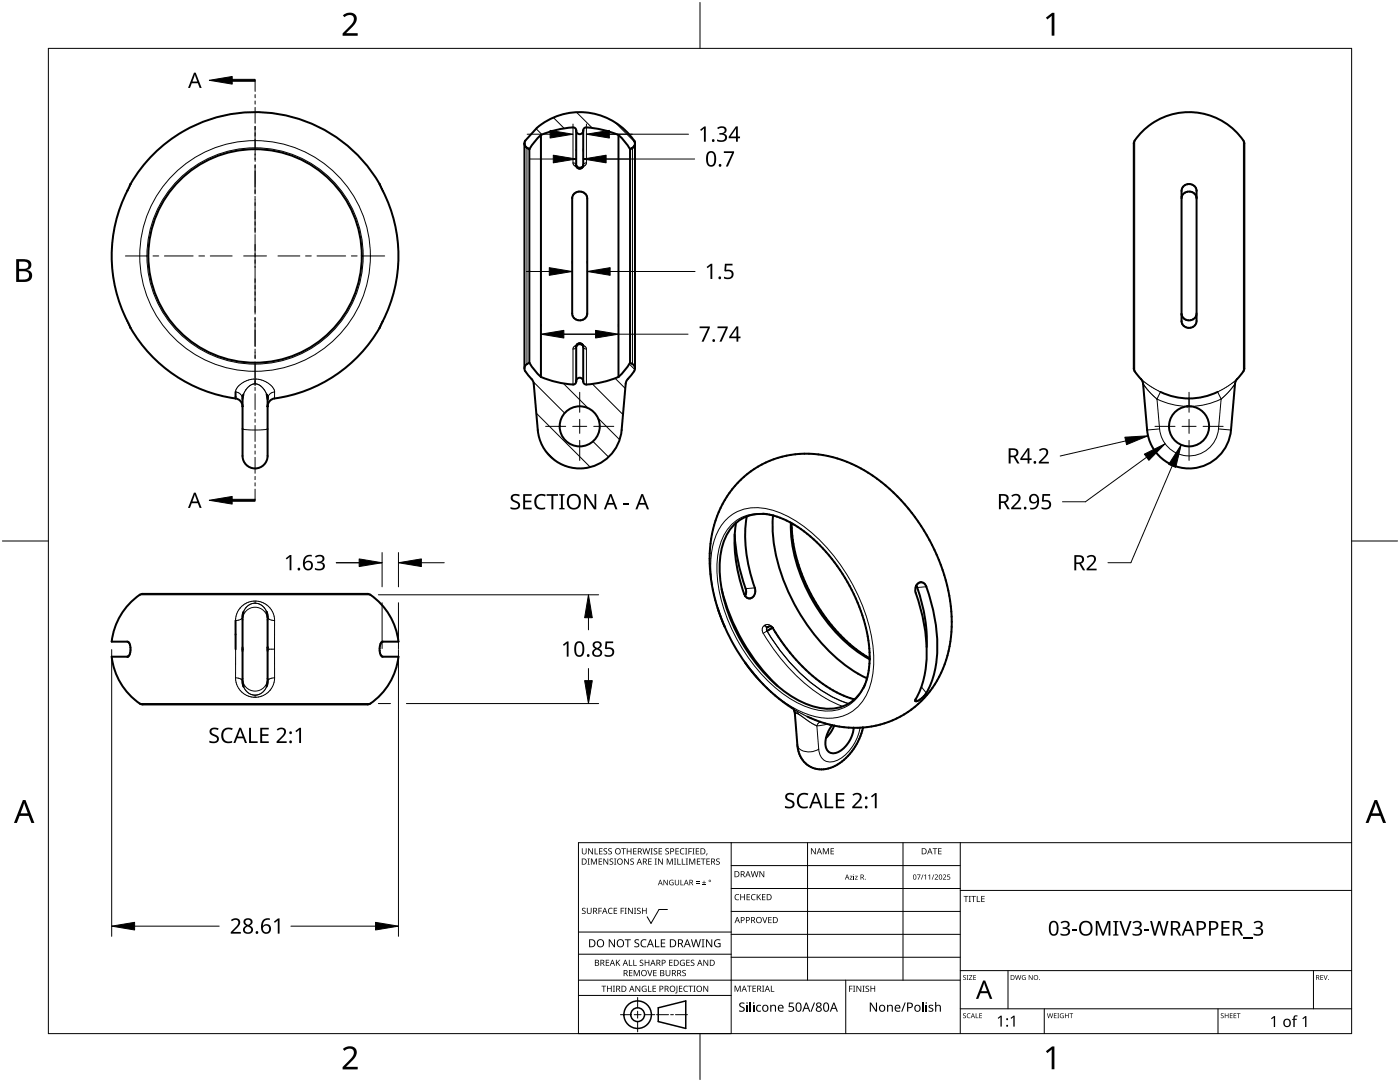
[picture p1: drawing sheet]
<svg xmlns="http://www.w3.org/2000/svg" width="279mm" height="216mm" viewBox="0 0 279 216" stroke-linecap="round" stroke-linejoin="round" font-family="sans-serif">
<g fill="none" stroke="#000" stroke-width=".2">
<path d="M105.2 29.5v43.2M114.4 32.5l.1 .4 .5 .3M114.4 32.5l.3 .1 .3 .3M114.4 25.4v7.1M116.3 33.1h.1M116.4 33.1h-.1M116.4 33v.1M116.4 33h.1M116.4 33.2h.1M117 25.4v7.1M117 32.5l-.5 .2-.1 .3M117 32.5l-.1 .4-.5 .3"/>
<path d="M126.2 29.5v43.2M226.4 28.1v46M248.2 28.1v46M50.9 76.6l-.7 .1-.6 .5-.6 .7-.4 .8M50.9 75.6a4.2 4.2 0 0 0-3.9 2.5v.1a1.5 1.5 0 0 1 1.4 1.4M50.9 76.6l.7 .1 .6 .5 .6 .7 .4 .8M50.9 75.6a4.2 4.2 0 0 1 3.9 2.5v.1M50.9 75.6v1M54.8 78.2a1.5 1.5 0 0 0-1.4 1.4M54.8 78.2v1.3M54.8 78.2h.1M114.4 69.6v7.1"/>
<path d="M115 69.2l-.3 .4h-.3M115 69.2h.1M115 68.9l-.5 .3-.1 .4M115 69.1v.1M115 69.1h.1M115.1 69l-.1 .1M115.1 69h.1M116.3 68.9l.6 .3 .1 .4M116.3 69h.1M116.3 69l.1 .1M116.4 69.1h.1M116.4 69.1v.1"/>
<path d="M116.4 69.2h.1M116.4 69.2l.3 .4h.3M117 69.6v7.1M227.7 75.6h.1M227.7 75.6l1.7 1.4 2.2 1.2M228.1 76.6h.1M228.2 76.6l1.2 1.6 1.5 1.4M230.9 79.6h.1M230.9 79.6l.5 6M230.9 79.6a14.7 14.7 0 0 0 6 1.5M231.6 78.2l-.7 1.4M231.6 78.2h.1"/>
<path d="M237.3 79.5v1.6M243 78.2l.7 1.4M243 78.2h.1M243.7 79.6a14.7 14.7 0 0 1-6 1.5M243.7 79.6l-.5 6M246.5 76.6l-1.3 1.6-1.5 1.4M246.5 76.6h.1M246.9 75.6l-1.7 1.4-2.2 1.2M53.4 85.6a14.5 14.5 0 0 1-5 0M231.4 85.6l-2.5 .2M231.4 85.6a5.9 5.9 0 0 0 5.9 5.4 5.9 5.9 0 0 0 5.9-5.4M243.2 85.6l2.5 .2"/>
<path d="M27.9 118.7h46M50.9 119.9a3.9 3.9 0 0 0-3.9 3.9l1-.2 .4-.5M50.9 119.9a3.9 3.9 0 0 1 3.9 3.9M50.9 119.9v.5M150.6 117.3l-1.8 .2M152.2 102.5a7.8 7.8 0 0 0-8.4 5.8 21.5 21.5 0 0 0 .5 12.8 34.3 34.3 0 0 0 13.3 18.3 13.3 13.3 0 0 0 9.3 2.3 7.7 7.7 0 0 0 5.4-4.4M158 104.4a33.5 33.5 0 0 0 9.1 21.8l1.8 1.8 1.8 1.5 2.9 1.9M184.9 117.1l-1.9 .1M47 135.2l1 .3 .4 .4M47 135.2a3.9 3.9 0 0 0 3.9 3.9M47 135.2h.1M47 129.5v5.7"/>
<path d="M48.4 135.4a2.5 2.5 0 0 0 2.5 2.5 2.5 2.5 0 0 0 2.5-2.5M48.6 137l.4 .7 .6 .6 .6 .3 .7 .1M48.6 122.1h.1M50.9 120.4l-.7 .1-.7 .3-.5 .5-.4 .8M50.9 120.4l.7 .1 .7 .3 .5 .6 .4 .7M50.9 138.7v.4M51.4 138.6l-.5 .1M52.7 137.8l-.6 .5-.7 .3M52.7 137.8h.1M53.2 137h.1M53.2 137l-.5 .8M53.4 123.1l.4 .5 1 .2"/>
<path d="M53.4 123.7a2.5 2.5 0 0 0-2.5-2.5 2.5 2.5 0 0 0-2.5 2.5M54.8 129.5v5.7M54.8 129.5h-1.4M54.8 135.2l-1 .3-.4 .4M54.8 135.2h.1M54.8 123.8v5.7M54.8 123.8h.1M54.8 135.2a3.9 3.9 0 0 1-3.9 3.9M143.2 121.3a21.7 21.7 0 0 1-.2-14.7 8.4 8.4 0 0 1 10-5.1 22.9 22.9 0 0 1 11.6 7.3 36.6 36.6 0 0 1 9.8 22 14.2 14.2 0 0 1-2.8 9.8 8.6 8.6 0 0 1-8.7 2.4 23 23 0 0 1-11.6-7.5M152.3 126.4a34.4 34.4 0 0 0 14.8 14.1l1.1 .5M152.6 124.8l.5 .4M152.6 124.8a1.11 1.11 0 0 0-.3 1.6"/>
<path d="M152.7 124.7l.2 .3 .4 .1M152.7 124.7l-.1 .1M152.7 124.7a1.18 1.18 0 0 1 1.5 .6l1.7 2.6 1.8 2.4M153 125.6l.1 .3M153 125.5v.1M153 125.3v.2M153 125.3h.1M153.1 125.9a34.6 34.6 0 0 0 13.9 13.6l2.3 .9M153.1 125.9l-.8 .5M153.1 125.2l-.1 .1M153.1 125.9a34.5 34.5 0 0 0 13.9 13.6l2.4 .9M153.1 125.9h.1"/>
<path d="M153.1 125.2h.1M153.2 125.1l-.2 .5 .1 .3M183.9 137.1l1 1.2M27.9 140.4h46M158.4 141.5l.1 .1M158.5 141.6l.3 .1M158.6 142.2v.1M158.7 142.2h-.1M158.7 142.2l.6 .3M158.8 141.7h.1M158.8 141.7l.2 .1M159 141.8l.3 .7"/>
<path d="M159 141.8l2.1 1.2M159.1 148.7a2.21 2.21 0 0 0 2.6 1.3l.9-.2 .8-.3M159.3 142.5l.7 .4M160 142.9l2.8 1.8M162.8 144.7l.2 .1M163 144.8h.1M163 144.8l.4 4.7M163.6 144l-.6 .8M165.1 144.5l-2.1 .3M171.6 145.2a8.9 8.9 0 0 1-5.1 6.7 2.36 2.36 0 0 1-3.1-2.4"/>
<circle cx="50.9" cy="51.1" r="23"/>
<circle cx="50.9" cy="51.1" r="21.6"/>
</g>
<g fill="none" stroke="#000" stroke-width=".4">
<path d="M26 36.7a28.7 28.7 0 0 1 49.8 .1M26 36.7l-.1 .4a29.1 29.1 0 0 0 .1 28.3M26 36.7h.1M75.8 36.7v.1M75.8 36.8l.1 .1a29.1 29.1 0 0 1-.1 28.4M104.7 28.6v44.9M104.8 29.2h.1M104.8 29.2l.8 .6M105.6 29.8v42.6M108 26.9l-1.3 1.4-1.1 1.5M108 26.9v48.3M108 26.9a17.7 17.7 0 0 1 6.6-1.4l.4 .5v7"/>
<path d="M114.5 38.7a1.53 1.53 0 0 1 1.6-.4 1.53 1.53 0 0 1 1.1 1.3v23a1.51 1.51 0 0 1-1.5 1.3 1.51 1.51 0 0 1-1.5-1.3v-23.1zM115 33a.75 .75 0 0 0 .6 .5 .75 .75 0 0 0 .7-.3M115 33v.2M115 33.2h.1M116.3 33.2h.1M116.4 33.2a.71 .71 0 0 1-.7 .4 .71 .71 0 0 1-.6-.4M116.4 33l-.1 .2M116.4 26.1a.7 .7 0 0 1-.7 .7 .7 .7 0 0 1-.7-.7M116.4 33v.2M123.4 26.9a18.6 18.6 0 0 0-6.6-1.4l-.4 .5v7M123.4 26.9v48.3M123.4 26.9l1.3 1.4 1 1.5"/>
<path d="M125.7 29.8v42.6M126.2 29.5l-.5 .3M126.2 29.5h.1M126.5 28.1a1 1 0 0 1-.3 1.4M126.5 28.1l.2 .5v44.9M126.5 28.1a13.2 13.2 0 0 0-19.4-2.6l-2.3 2.6-.1 .5 .1 .6M235.8 39.6a1.51 1.51 0 0 1 1.5-1.4 1.51 1.51 0 0 1 1.5 1.4M26 65.4h.1M26 65.4a28.7 28.7 0 0 0 21 14.1M47 78.2v1.3M47 79.5a1.6 1.6 0 0 1 1.4 1.6M48.6 78.7l-.2 .9v11.4a2.5 2.5 0 0 0 2.5 2.5 2.5 2.5 0 0 0 2.5-2.5v-11.4"/>
<path d="M53.4 79.6h.1M53.4 79.4l-.2-.7 .2 .9M75.8 65.4h.1M75.8 65.4a29 29 0 0 1-21.5 14.2 1.6 1.6 0 0 0-.9 1.5M75.8 65.3v.1M105.6 72.4a1.28 1.28 0 0 0-.9 1 1.28 1.28 0 0 0 .6 1.3l1 1.1 .2 .5 .8 9.5a8.4 8.4 0 0 0 8.4 7.7 8.4 8.4 0 0 0 8.4-7.7l.8-9.2a4.8 4.8 0 0 1 1.4-2.2 1.18 1.18 0 0 0 .4-1.2 1.18 1.18 0 0 0-1-.8M105.6 72.4l1.1 1.5 1.3 1.3M115 69.2v7a.6 .6 0 0 1-.6 .5 20 20 0 0 1-6.4-1.5M115 69v.2M115 69h.1M115 69a.71 .71 0 0 1 .8-.5 .71 .71 0 0 1 .6 .6M115 69a.83 .83 0 0 1 1.3 0"/>
<path d="M116.3 69h.1M116.4 69v.2M116.4 69.1v.1M116.4 69.2v6.9a.6 .6 0 0 0 .6 .6 20 20 0 0 0 6.4-1.5M116.4 76.1a.7 .7 0 0 0-.7-.7 .7 .7 0 0 0-.7 .7M125.7 72.4l-1 1.5-1.3 1.3M236.6 65.3a1.35 1.35 0 0 1-.8-1.2v-26a1.51 1.51 0 0 1 1.5-1.4 1.51 1.51 0 0 1 1.5 1.4v26a1.5 1.5 0 0 1-2.2 1.2M238.8 62.6a1.51 1.51 0 0 1-1.5 1.3 1.51 1.51 0 0 1-1.5-1.3M243 78.2a13.1 13.1 0 0 1-11.4 0M246.9 75.6l-.4 1-.8 9.2a8.4 8.4 0 0 1-8.4 7.7 8.4 8.4 0 0 1-8.4-7.7l-.8-9.2a4.8 4.8 0 0 0-1.4-2.2l-.4-.9v-44.9a7.6 7.6 0 0 1 2.9-3.5 13.1 13.1 0 0 1 19.1 3.3v45.1a4.9 4.9 0 0 1-1.4 2.1M48.4 81.1h.1M53.4 81.1h.1"/>
<path d="M236.9 81.1h.1M26.3 120a4.4 4.4 0 0 1 2-1.5h45a9 9 0 0 1 4.2 3.8 13.2 13.2 0 0 1 2 5.7h-3.1a1.96 1.96 0 0 0-.6 2.2 .85 .85 0 0 0 .6 .8h3.1a12.8 12.8 0 0 1-5.9 9.5l-45.1 .1a9 9 0 0 1-4.2-3.9 13.2 13.2 0 0 1-2-5.7h3.1a1.96 1.96 0 0 0 .6-2.1 .85 .85 0 0 0-.6-.9h-3.1a13.2 13.2 0 0 1 4-8zM144 117.6a40.2 40.2 0 0 0 11.2 19.3M146.6 106.6a42.4 42.4 0 0 0 2.3 11.3l-.2 1M149 103.1a31.9 31.9 0 0 0 1.7 14.7 1.18 1.18 0 0 1-.5 1.4 1.18 1.18 0 0 1-1.5-.3 28.8 28.8 0 0 1-1.8-14.6M152.2 102.5l1.4 .2M153.1 102.6a7.8 7.8 0 0 0-8.7 5.7 21.2 21.2 0 0 0 .5 12.6 33.8 33.8 0 0 0 13.1 18.1 11.9 11.9 0 0 0 10.3 1.9 7.9 7.9 0 0 0 4.4-4.4M153.5 102.7l2.2 .6 2.2 1M154.3 102.9a33.7 33.7 0 0 0 5.6 20.1 31.8 31.8 0 0 0 13.1 12.4M157.8 104.3a32.2 32.2 0 0 0 7.5 20.1 27.5 27.5 0 0 0 8.3 7.1M157.9 104.3l1.9 1.3 2 1.5 1.8 1.7 1.8 2 1.7 2.2 1.5 2.3 1.4 2.4 1.2 2.6M158 104.4l.3 3.6 .8 3.9 1.4 3.9 2 3.9 2.4 3.6 2.7 3.3 2.9 2.7 3.1 2"/>
<path d="M182.9 116.8l-.1 .1M182.9 116.9l.1 .2a31.9 31.9 0 0 1 1.9 12M183.1 116.5a1.04 1.04 0 0 1 1.8 .6 30.3 30.3 0 0 1 1.4 17.9 7.7 7.7 0 0 1-2.1 4.1l-.6 .5a.73 .73 0 0 1-.9 .2v-.1a19.1 19.1 0 0 0 2.2-11.8l-.7-4.7-.9-3.2a3.9 3.9 0 0 1-.6-2.8zM47 123.8v5.7M48.4 129.2v.7M48.6 137h.1M48.6 122.1l-.2 1v12.8l.2 1.1M53.2 122.1l.2 1M53.4 123.1v12.8l-.2 1.1M53.4 123.1h.1M53.4 129.2v.7M53.4 129.2h.1"/>
<path d="M143.2 121.3a39 39 0 0 0 8.1 14.2M144.6 125.1l-1-2.7-.9-2.9-.6-2.8-.4-2.9-.1-2.6 .2-2.7 .4-2.5 .7-2.4 .9-2.2 1.1-2.1 1.6-2.1 1.6-1.7 2-1.6 1.9-1.2 2.1-1 2.3-.6a23.3 23.3 0 0 1 19.7 5.2l3.2 2.9 2.8 3.3 2.5 3.6 2.1 4.1 1.6 4 1.1 4.2 .5 4.1-.1 3.9-.5 3.5-1.1 3.5-1.6 3.1-2.2 2.8-2.5 2.3-3 1.8-3.2 1.2-3.5 .6M148.7 132.2l2.1 2.8 2.5 2.5 2.4 2.1 2.7 1.9M153.2 125.2l.2-.2a.6 .6 0 0 1 .8 .3M154.2 125.3l-1.1 .6M154.2 125.3l1.7 2.5 1.8 2.5 2 2.3 2 1.9 2.1 1.6 2.3 1.6 2.3 1.1 2.1 .8M154.2 125.3h.1M171.2 120.3l1 2.8 .8 2.8 .4 2.7 .2 2.8M173 135.3l-.7 2M173.6 131.5l-.2 2-.4 1.8M173.6 131.4v.1M158.5 141.6l.1 .7 .6 6.7a4.9 4.9 0 0 0 7.8 3.7l1.7-1.4 1.5-1.7 1.3-2.2 .7-2.2"/>
<path d="M158.5 141.6h.1M161.1 143l2.6 1 2.4 .7M166.1 144.7a5.5 5.5 0 0 0-1.2 4.7 1.68 1.68 0 0 0 2.6 .5 6.3 6.3 0 0 0 2.9-4.7M166.1 144.7l2.9 .5h3.2M166.5 144.8l-.7 1.3-1 1.2"/>
<circle cx="50.9" cy="51.1" r="21.3"/>
<circle cx="115.7" cy="85.1" r="4"/>
<circle cx="237.3" cy="85.1" r="4"/>
</g>
<circle cx="25.4" cy="131" r=".2" fill="#000"/>
<g fill="none" stroke="#000" stroke-width=".2">
<path d="M104.9 29.2l.1 .2M107 25.7l1.2 1.2M110.5 23.5l2.1 2.1M115.1 22.4l3.1 3.1M122.8 24.5l3.9 3.9M106.4 76.2l6.3 6.2M112.4 76.5l5 5M118.2 76.6l6.1 6.1M122.7 75.5l2.1 2M125.6 72.6l1.1 1.1M107 82.4l10.8 10.8M108.9 90l1.9 1.9"/>
<path d="M118.3 88.1l3.1 3.1M119.3 83.4l4.3 4.3"/>
</g>
<path d="M9.7 9.7h260v196.5h-260z" fill="none" stroke="#000" stroke-width=".2"/>
<path d="M139.7 .5v9.2M.5 108h9.2M269.7 108h9.2M139.7 206.2v9.2" fill="none" stroke="#000" stroke-width=".2"/>
<g fill="#000">
<path d="M68.4 3.1a1.64 1.64 0 0 1 2.8 .4 2.52 2.52 0 0 1-1.2 2.2l-.9 .9h2.3v.5h-3v-.4l1.2-1.2a1.95 1.95 0 0 0 .9-2.2 1.23 1.23 0 0 0-1.8 .1zM208.7 3.5l1.3-.9h.4v4.5h-.5v-4l-.9 .8zM68.4 209.3a1.64 1.64 0 0 1 2.8 .4 2.52 2.52 0 0 1-1.2 2.2l-.9 1h2.3v.5h-3v-.5l1.2-1.2a1.95 1.95 0 0 0 .9-2.1 1.23 1.23 0 0 0-1.8 .1zM208.7 209.8l1.3-1h.4v4.6h-.5v-4l-.9 .7z"/>
<path d="M3.2 51.7h1.3a1.28 1.28 0 0 1 1.7 1.3 1.04 1.04 0 0 1-.8 .9 1.23 1.23 0 0 1 1 1.5 1.23 1.23 0 0 1-1.6 .9h-1.6zM3.8 54.1v1.7h.9a.86 .86 0 0 0 1.1-.9 .86 .86 0 0 0-1.1-.8zM3.8 52.2v1.4h.8a.78 .78 0 0 0 1.1-.7 .78 .78 0 0 0-1.1-.7z"/>
<path d="M4.6 159.6h.5l1.8 4.6h-.6l-.6-1.4h-1.8l-.5 1.4h-.6zM4.8 160.2l-.7 2.1h1.4z"/>
<path d="M274.3 159.6h.5l1.8 4.6h-.6l-.5-1.4h-1.8l-.6 1.4h-.6zM274.6 160.2l-.7 2.1h1.4z"/>
</g>
<g fill="none" stroke="#000" stroke-width=".2">
<path d="M145.9 168.1v38.1h-30.5v-38.1h154.3M145.9 172.7h45.7M145.9 177.3h45.7M161.2 168.1v27.5M180.2 168.1v27.5M191.6 168.1v38.1M191.6 177.7h78.1M115.4 198.6h30.5M115.4 195.6h76.2M115.4 190.4h30.5M115.4 186h30.5M127.3 199v2.1"/>
<path d="M133.2 181.5h-1.7l-1.6 2.8-.7-1.4M145.9 181.9h45.7M145.9 186.4h45.7M145.9 191h45.7M168.8 195.6v10.6M191.6 193.7h78.1M201.2 193.7v7.6M262.1 193.7v7.6M123.8 202.5h2.1M126.6 202.5h1.3M127.3 201.8v1.4M127.3 203.8v2.1"/>
<path d="M128.6 202.5h2.1M131 202.5h2.4M133.8 202.5h.6M134.8 202.5h2.4M191.6 201.3h78.1M208.4 201.3v4.9M243.1 201.3v4.9"/>
</g>
<g fill="#000">
<path d="M116.1 169.3h.2v.8a.32 .32 0 0 0 .3 .3 .32 .32 0 0 0 .3-.3v-.8h.2v.8a.47 .47 0 0 1-.5 .4 .47 .47 0 0 1-.5-.5zM117.3 171.3h.4l-.1 .1v1l.1 .1h-.4l.1-.1v-1zM117.4 169.3h.2l.6 1v-1h.1v1.2h-.1l-.7-1v1h-.1zM117.9 171.3h.3l.3 1 .4-1h.2v1.2h-.1v-1l-.4 1h-.1l-.4-1v1h-.2zM118.7 169.3h.1v1h.6v.2h-.7zM119.5 171.3h.7v.1h-.6v.4h.5v.2h-.5v.4h.6v.1h-.7zM119.6 169.3h.6v.1h-.5v.4h.5v.1h-.5v.4h.5v.2h-.6zM120.5 169.4l.4-.1h.3l-.1 .1a.25 .25 0 0 0-.4-.1 .25 .25 0 0 0 0 .4 .4 .4 0 0 1 .5 .3 .4 .4 0 0 1-.3 .5 .4 .4 0 0 1-.5-.2h.2a.27 .27 0 0 0 .4-.1 .27 .27 0 0 0-.3-.3l-.2-.2zM120.4 171.3h.2l.6 1v-1h.2v1.2h-.2l-.6-1v1h-.2zM121.4 169.4l.5-.1h.2v.1a.25 .25 0 0 0-.4-.1 .25 .25 0 0 0 0 .4 .4 .4 0 0 1 .4 .3 .4 .4 0 0 1-.2 .5 .4 .4 0 0 1-.5-.2h.1a.27 .27 0 0 0 .5-.1 .27 .27 0 0 0-.4-.3l-.2-.2zM121.7 171.4l.4-.1 .3 .1-.1 .1a.25 .25 0 0 0-.4-.1 .25 .25 0 0 0 0 .4 .4 .4 0 0 1 .5 .3 .4 .4 0 0 1-.3 .5 .4 .4 0 0 1-.5-.3l.2 .1a.27 .27 0 0 0 .4-.2 .27 .27 0 0 0-.3-.3l-.2-.2zM122.5 171.3h.5l-.2 .1v1l.2 .1h-.5l.2-.1v-1z"/>
<path d="M124 169.3h.9v.1h-.4v1.1h-.1v-1.1h-.4zM124.6 171.3h.1l.7 1v-1h.1v1.2h-.2l-.6-1v1h-.1zM125.1 169.3h.1v.5h.7v-.5h.1v1.2h-.1v-.6h-.7v.6h-.1zM125.8 171.4l.5-.1 .2 .1v.1a.25 .25 0 0 0-.4-.1 .25 .25 0 0 0 0 .4 .4 .4 0 0 1 .4 .3 .4 .4 0 0 1-.2 .5 .4 .4 0 0 1-.5-.3l.1 .1a.27 .27 0 0 0 .5-.2 .27 .27 0 0 0-.4-.3l-.2-.2zM126.4 169.3h.6v.1h-.5v.4h.5v.1h-.5v.4h.5v.2h-.6zM128.2 169.3h.2l.2 1 .3-1h.2l.2 1 .3-1h.1l-.3 1.2h-.1l-.3-1.1-.3 1.1h-.2zM129.4 171.3h.6v.1h-.5v.4h.5v.2h-.5v.4h.5v.1h-.6zM129.8 169.3h.5l-.2 .1v1l.2 .1h-.5l.2-.1v-1zM130.7 171.3h.4l-.1 .1v1l.1 .1h-.4l.1-.1v-1zM130.5 169.4l.4-.1h.3l-.1 .1a.25 .25 0 0 0-.4-.1 .25 .25 0 0 0 0 .4 .4 .4 0 0 1 .5 .3 .4 .4 0 0 1-.3 .5 .4 .4 0 0 1-.5-.2h.2a.27 .27 0 0 0 .4-.1 .27 .27 0 0 0-.3-.3l-.2-.2zM131.4 169.3h.7v.1h-.5v.4h.5v.1h-.5v.4h.5v.2h-.7zM131.3 171.3h.2l.7 1-.1-1h.2v1.2h-.2l-.6-1v1h-.2z"/>
<path d="M132.4 175.6h.2l.6 .9v-.9h.1v1h-.2l-.6-.9v.9h-.1zM132.8 169.4l.4-.1h.3l-.1 .1a.25 .25 0 0 0-.3-.1 .25 .25 0 0 0 0 .4 .4 .4 0 0 1 .4 .3 .4 .4 0 0 1-.3 .5 .4 .4 0 0 1-.4-.2h.1a.27 .27 0 0 0 .5-.1 .27 .27 0 0 0-.4-.3l-.2-.2zM133.1 171.3h.2l.4 1 .4-1h.2v1.2h-.2v-1l-.4 1h-.1l-.4-1v1h-.1zM133.7 175.7l.5-.2 .2 .1v.1a.45 .45 0 0 0-.7 .4 .45 .45 0 0 0 .6 .4v-.3h-.2v-.1h.3v.5a.6 .6 0 0 1-.8-.1 .6 .6 0 0 1 .1-.8zM134.5 171.3h.4l-.1 .1v1l.1 .1h-.4l.2-.1v-1zM135.2 171.3h.1v1.1h.6v.1h-.7zM134.8 169.3h.7v.1h-.6v.4h.5v.1h-.5v.4h.6v.2h-.7zM134.7 175.6h.1v.7a.28 .28 0 0 0 .3 .2 .28 .28 0 0 0 .3-.2v-.7h.1v.7a.42 .42 0 0 1-.4 .4 .42 .42 0 0 1-.4-.4zM135.8 175.6h.1v.9h.5v.1h-.6zM136.1 171.3h.1v1.1h.6v.1h-.7zM135.8 169.4l.5-.2 .3 .1-.1 .1a.49 .49 0 0 0-.7 .5 .49 .49 0 0 0 .8 .4 .52 .52 0 0 1-.7 .1 .52 .52 0 0 1-.2-.6zM136.7 169.3h.5l-.2 .1v1l.2 .1h-.5l.2-.1v-1z"/>
<path d="M136.9 171.3h.4l-.1 .1v1l.1 .1h-.4l.1-.1v-1zM137.4 169.3h.7v.1h-.6v.4h.5v.2h-.5v.5h-.1zM137.5 171.3h.3l.3 1 .4-1h.3v1.2h-.2v-1l-.4 1h-.1l-.4-1v1h-.2zM138.2 169.3h.4l-.1 .1v1l.1 .1h-.4l.1-.1v-1zM138.9 176.2h.7v.1h-.7zM138.9 175.9h.7v.1h-.7zM138.9 169.3h.6v.1h-.5v.4h.5v.1h-.5v.4h.5v.2h-.6zM139.1 171.3h.7v.1h-.6v.4h.5v.2h-.5v.4h.6v.1h-.7zM140.1 176.5h.8v.1h-.8zM139.9 171.3h.9v.1h-.4v1.1h-.1v-1.1h-.4zM140.4 175.7h.2v.3h.3v.2h-.3v.3h-.2v-.3h-.3v-.2h.3zM141 170.3h.2l-.3 .4z"/>
<path d="M141 171.3h.7v.1h-.6v.4h.5v.2h-.5v.4h.6v.1h-.7zM143 171.4l.4-.1 .2 .1v.1a.25 .25 0 0 0-.4-.1 .25 .25 0 0 0 0 .4 .4 .4 0 0 1 .5 .3 .4 .4 0 0 1-.3 .5 .4 .4 0 0 1-.5-.3l.2 .1a.27 .27 0 0 0 .4-.2 .27 .27 0 0 0-.3-.3l-.3-.2zM146.8 178.6l.4-.2 .3 .1v.1a.49 .49 0 0 0-.7 .4 .49 .49 0 0 0 .7 .5 .52 .52 0 0 1-.7 0 .52 .52 0 0 1-.2-.6zM147.7 178.4h.2v.5h.6v-.5h.2v1.2h-.2v-.5h-.6v.5h-.2zM149 178.4h.7v.1h-.5v.4h.4v.2h-.4v.4h.5v.1h-.7zM150 178.6l.5-.2 .3 .1-.1 .1a.49 .49 0 0 0-.7 .4 .49 .49 0 0 0 .8 .5 .52 .52 0 0 1-.7 0 .52 .52 0 0 1-.2-.6zM149.8 173.8h.2l.2 1.1 .3-1.1h.2l.3 1.1 .2-1.1h.2l-.3 1.2h-.2l-.3-1-.3 1h-.1zM151 178.4h.2v.6l.5-.6h.2l-.5 .5 .5 .7h-.2l-.4-.6-.1 .6h-.2zM151.6 173.8h.1l.7 1v-1h.1v1.2h-.2l-.6-1v1h-.1zM152.1 178.4h.7v.1h-.6v.4h.5v.2h-.5v.4h.6v.1h-.7zM161.8 169.3h.2l.7 1v-1h.1v1.2h-.2l-.6-1v1h-.2zM164.2 169.3h.2l.4 .9 .4-.9h.2v1.2h-.1v-1.1l-.4 1.1h-.1l-.4-1.1v1.1h-.2z"/>
<path d="M165.8 169.3h.6v.1h-.5v.4h.5v.1h-.5v.4h.5v.2h-.6zM169.6 174.8h.5l-.4 .6 .4 .1h-.5l.4-.6zM170.3 174.8h.1v.7h-.1zM170.6 174.8h.6l-.4 .6 .4 .1h-.6l.4-.6zM183 174.5h.7l-.4 1h-.2l.5-.9h-.6zM184.2 174.5h.1l-.4 1h-.1zM184.4 174.7l.4-.2v1h-.1v-.9l-.2 .2zM185.2 174.7l.4-.2v1h-.1v-.9l-.2 .2zM186.3 174.5h.2l-.4 1h-.1zM186.1 169.3h.9v.1h-.3v1.1h-.2v-1.1h-.4zM186.5 174.6a.37 .37 0 0 1 .6 0 .37 .37 0 0 1-.2 .6l-.2 .2h.5v.1h-.7l.3-.4a.27 .27 0 0 0 .3-.3 .27 .27 0 0 0-.4-.2zM187.2 169.3h.7v.1h-.5v.4h.5v.1h-.5v.4h.5v.2h-.7z"/>
<path d="M188.2 174.6a.37 .37 0 0 1 .6 0 .37 .37 0 0 1-.3 .6l-.2 .2h.5v.1h-.6l.2-.4a.27 .27 0 0 0 .3-.3 .27 .27 0 0 0-.4-.2zM189.1 174.5h.5v.1h-.4v.3a.34 .34 0 0 1 .4 .2 .34 .34 0 0 1-.1 .4 .34 .34 0 0 1-.5-.1 .27 .27 0 0 0 .4 .1 .27 .27 0 0 0 .1-.4 .27 .27 0 0 0-.4-.1zM192.3 178.8h.9v.1h-.3v1.1h-.2v-1.1h-.4zM193.3 178.8h.5l-.2 .1v1l.2 .1h-.5l.2-.1v-1zM193.8 178.8h1v.1h-.4v1.1h-.2v-1.1h-.4zM194.9 178.8h.2v1.1h.5v.1h-.7zM195.8 178.8h.7v.1h-.5v.4h.5v.1h-.5v.5h.5v.1h-.7zM116.2 181.3l.4-.2 .3 .1-.1 .1a.25 .25 0 0 0-.4-.1 .25 .25 0 0 0 0 .4 .4 .4 0 0 1 .5 .3 .4 .4 0 0 1-.3 .5 .4 .4 0 0 1-.5-.2h.2a.27 .27 0 0 0 .4-.1 .27 .27 0 0 0-.3-.3l-.2-.2zM117.1 181.1h.2v.8a.32 .32 0 0 0 .3 .3 .32 .32 0 0 0 .3-.3v-.8h.2v.8a.47 .47 0 0 1-.5 .5 .47 .47 0 0 1-.5-.5zM119.4 181.1h.7v.2h-.5v.4h.5v.1h-.5v.6h-.2zM120 196.7h1v.1h-.4v1.1h-.2v-1.1h-.4zM120.9 191.5h.7v.1h-.6v.4h.5v.2h-.5v.4h.6v.1h-.7z"/>
<path d="M121.5 181.3l.4-.2 .4 .1-.1 .1a.49 .49 0 0 0-.7 .5 .49 .49 0 0 0 .7 .4 .52 .52 0 0 1-.6 .1 .52 .52 0 0 1-.3-.6zM121.1 196.7h.2v.5h.6v-.5h.2v1.2h-.2v-.6h-.6v.6h-.2zM121.5 187.4h.2l.9 1.3v-1.3h.1v1.6h-.2l-.8-1.3v1.3h-.2zM122.3 196.7h.4l-.1 .1v1l.1 .1h-.4l.2-.1v-1zM122.5 181.1h.7v.2h-.6v.4h.5v.1h-.5v.4h.6v.2h-.7zM122.9 191.5h.2v.6l.5-.6h.2l-.5 .5 .5 .7h-.2l-.4-.6-.1 .6h-.2zM123.9 181.1h.6v.2h-.5v.4h.5v.1h-.5v.6h-.1zM124.7 181.1h.4l-.2 .2v.9l.2 .2h-.4l.1-.2v-.9zM124.7 187.4h1.2v.2h-.5v1.4h-.2v-1.4h-.5zM125.5 191.5h.2v1.1h.5v.1h-.7zM125.5 193.6h.7v.1h-.5v.4h.5v.1h-.5v.4h.5v.2h-.7zM125.3 181.1h.2l.7 1.1-.1-1.1h.2v1.3h-.2l-.6-1v1h-.2z"/>
<path d="M126.4 191.5h.1v1.1h.6v.1h-.7zM126.5 181.1h.5l-.2 .2v.9l.2 .2h-.5l.2-.2v-.9zM126.5 193.6h.2l.4 1 .4-1h.2v1.2h-.2v-1.1l-.4 1.1h-.1l-.4-1.1v1.1h-.1zM126.7 187.6l.3-.2 .6 .1-.2 .1a.33 .33 0 0 0-.6 .2 .33 .33 0 0 0 .4 .4 .47 .47 0 0 1 .4 .6 .47 .47 0 0 1-.7 .2h-.3v-.2h.2a.35 .35 0 0 0 .6-.2 .35 .35 0 0 0-.5-.4l-.3-.2zM126.8 196.7h.2l.6 1v-1h.2v1.2h-.2l-.7-1 .1 1h-.2zM127.2 181.3l.4-.2 .3 .1-.1 .1a.25 .25 0 0 0-.4-.1 .25 .25 0 0 0 0 .4 .4 .4 0 0 1 .5 .3 .4 .4 0 0 1-.3 .5 .4 .4 0 0 1-.5-.2h.2a.27 .27 0 0 0 .4-.1 .27 .27 0 0 0-.3-.3l-.2-.2zM127.7 191.6l.4-.1 .3 .1-.1 .1a.25 .25 0 0 0-.3-.1 .25 .25 0 0 0 0 .4 .4 .4 0 0 1 .4 .3 .4 .4 0 0 1-.3 .5 .4 .4 0 0 1-.4-.3l.1 .1a.27 .27 0 0 0 .5-.2 .27 .27 0 0 0-.4-.3l-.2-.2zM128 187.6l.6-.2 .4 .1-.1 .2a.63 .63 0 0 0-.9 .5 .63 .63 0 0 0 1 .6v.2a.83 .83 0 0 1-1.1-.3 .83 .83 0 0 1 .1-1.1zM128.2 196.8l.6-.1 .2 .1v.1a.5 .5 0 0 0-.8 .4 .5 .5 0 0 0 .7 .5v-.4h-.3v-.1h.4v.6a.66 .66 0 0 1-.8-.2 .66 .66 0 0 1 0-.9zM128.1 181.1h.2v.6h.6v-.6h.2v1.3h-.2v-.6h-.6v.6h-.2zM129.2 193.6h.1l.4 1 .3-1h.2l-.4 1.2h-.2zM129.3 196.7h.2v1.1h.5v.1h-.7z"/>
<path d="M128.7 191.5h.1v.5h.6v-.5h.2v1.2h-.2v-.5h-.6v.5h-.1zM130.7 187.4h.2v1.4h.7v.2h-.9zM130.2 196.7h.7v.1h-.5v.4h.5v.1h-.5v.5h.5v.1h-.7zM130.4 193.6h.6v.1h-.5v.4h.5v.1h-.5v.4h.5v.2h-.6zM131.9 187.4h.9v.2h-.7v.5h.6v.2h-.6v.5h.7v.2h-.9zM132.8 193.6h.2v.7a.32 .32 0 0 0 .3 .4 .32 .32 0 0 0 .3-.4v-.7h.2v.7a.47 .47 0 0 1-.5 .5 .47 .47 0 0 1-.5-.5zM133.5 191.5h.7v.1h-.5v.4h.5v.2h-.5v.4h.5v.1h-.7zM135 196.7h.2v1.3l-.1 .2h-.3l-.1-.1 .3-.2zM135.5 196.7h.7v.1h-.5v.4h.4v.1h-.4v.5h.5v.1h-.7zM135.8 191.7l.5-.2 .4 .1-.1 .1a.5 .5 0 0 0-.8 .4 .5 .5 0 0 0 .7 .5v-.4h-.2v-.1h.4v.6a.66 .66 0 0 1-.9-.1 .66 .66 0 0 1 0-.9zM136.2 193.7l.4-.2 .3 .1-.1 .1a.25 .25 0 0 0-.4-.1 .25 .25 0 0 0 0 .4 .4 .4 0 0 1 .5 .3 .4 .4 0 0 1-.3 .5 .4 .4 0 0 1-.5-.2h.2a.27 .27 0 0 0 .5-.1 .27 .27 0 0 0-.4-.3l-.2-.2zM136.5 196.8l.5-.1 .3 .1-.1 .1a.49 .49 0 0 0-.7 .4 .49 .49 0 0 0 .8 .4 .52 .52 0 0 1-.7 .1 .52 .52 0 0 1-.2-.6z"/>
<path d="M137 191.5h.6v.1h-.5v.4h.5v.2h-.5v.4h.5v.1h-.6zM137.4 196.7h.9v.1h-.4v1.1h-.1v-1.1h-.4zM137.9 191.6l.4-.1 .3 .1-.1 .1a.25 .25 0 0 0-.4-.1 .25 .25 0 0 0 0 .4 .4 .4 0 0 1 .5 .3 .4 .4 0 0 1-.3 .5 .4 .4 0 0 1-.5-.3l.2 .1a.27 .27 0 0 0 .4-.2 .27 .27 0 0 0-.3-.3l-.2-.2zM138.4 196.7h.4l-.1 .1v1l.1 .1h-.4l.1-.1v-1zM137.9 187.4h.2l.3 1.4 .4-1.4h.2l.4 1.4 .3-1.4h.2l-.4 1.6h-.2l-.4-1.3-.4 1.3h-.2zM140 187.4h.6l-.2 .2v1.3l.2 .1h-.6l.2-.1v-1.3zM140.4 196.7h.1l.7 1v-1h.1v1.2h-.1l-.7-1v1h-.1zM140.4 191.5h.2l.6 1v-1h.1v1.2h-.1l-.7-1v1h-.1zM140.9 187.4h.2l.9 1.3v-1.3h.1v1.6h-.2l-.8-1.3v1.3h-.2zM142.7 187.6l.7-.2 .4 .1-.1 .2a.65 .65 0 0 0-1 .5 .65 .65 0 0 0 .9 .6v-.4h-.3v-.2h.5v.7a.86 .86 0 0 1-1.1-.1 .86 .86 0 0 1 0-1.2zM146.6 196.7h.2l.4 1 .4-1h.2v1.2h-.1v-1.1l-.4 1.1h-.2l-.4-1.1v1.1h-.1zM149.1 196.7h.9v.1h-.4v1.1h-.1v-1.1h-.4z"/>
<path d="M150.2 196.7h.7v.1h-.6v.4h.5v.1h-.5v.5h.6v.1h-.7zM152.1 183h.2l.3 1 .4-1h.1l-.4 1.2h-.1zM152.1 196.7h.4l-.1 .1v1l.1 .1h-.4l.1-.1v-1zM153.8 196.7h.2v1.1h.5v.1h-.7zM153.3 183h.7v.1h-.5v.4h.5v.1h-.5v.5h.5v.1h-.7zM169.5 196.7h.6v.1h-.5v.5h.5v.1h-.5v.5h-.1zM170.2 196.7h.5l-.2 .1v1l.2 .1h-.5l.2-.1v-1zM170.9 196.7h.2l.6 1v-1h.2v1.2h-.2l-.6-1v1h-.2zM172.1 196.7h.5l-.2 .1v1l.2 .1h-.5l.2-.1v-1zM172.8 196.8l.4-.1h.2v.2a.25 .25 0 0 0-.4-.1 .25 .25 0 0 0 0 .4 .4 .4 0 0 1 .5 .3 .4 .4 0 0 1-.3 .4 .4 .4 0 0 1-.5-.2l.2 .1a.27 .27 0 0 0 .4-.2 .27 .27 0 0 0-.3-.3l-.3-.2zM173.7 196.7h.2v.5h.6v-.5h.2v1.2h-.2v-.6h-.6v.6h-.2zM192.2 194.7l.4-.1h.2l-.1 .1a.24 .24 0 0 0-.3 0 .24 .24 0 0 0-.1 .3 .24 .24 0 0 0 .4 .1 .31 .31 0 0 1 0 .4 .31 .31 0 0 1-.5-.1 .24 .24 0 0 0 .3 .1 .24 .24 0 0 0 .1-.3l-.4-.3z"/>
<path d="M192.9 194.6h.4l-.1 .1v.7l.1 .1h-.4l.1-.1v-.7zM193.4 194.6h.6l-.5 .8h.6v.1h-.7l.5-.8h-.5zM194.2 194.6h.6v.1h-.4v.3h.4v.1h-.4v.3h.4v.1h-.6zM202.6 194.6h.1l.2 .8 .2-.8h.2l.2 .8 .2-.8h.1l-.2 .9h-.2l-.2-.8-.2 .8h-.2zM204 194.7l.4-.1h.3l-.1 .1a.4 .4 0 0 0-.6 .4 .4 .4 0 0 0 .6 .3v-.3l-.2-.1h.3v.5a.53 .53 0 0 1-.7-.1 .53 .53 0 0 1 0-.7zM205.3 194.6h.1l.6 .8v-.8h.1v.9h-.2l-.5-.8v.8h-.1zM211.7 184a1.01 1.01 0 0 1 1-.3 1.01 1.01 0 0 1 .8 .9l-.3 .4-.3 .2a.79 .79 0 0 1 .7 .8 .79 .79 0 0 1-.9 .7l-1.1-.1v-.4a1.04 1.04 0 0 0 1.6-.2 .72 .72 0 0 0-1.1-.7v-.3a.65 .65 0 0 0 .8 0 .65 .65 0 0 0 .1-.8l-.4-.2-.8 .3zM214 185.4h.9v.4h-.9zM218.7 183.8h.5l.9 2.4 1-2.4h.5v2.9h-.4l.1-2.6-1 2.6h-.3l-1-2.6v2.6h-.3zM222.2 183.8h1v.2l-.3 .1v2.3l.3 .1v.2h-1v-.2l.3-.1v-2.3l-.3-.1zM223.4 183.8h.4l.8 2.5 .8-2.5h.4l-1 2.9h-.4zM226 184a1.01 1.01 0 0 1 1.1-.3 1.01 1.01 0 0 1 .7 .9l-.2 .4-.4 .2a.79 .79 0 0 1 .7 .8 .79 .79 0 0 1-.8 .7l-1.1-.1v-.4a1.04 1.04 0 0 0 1.5-.2 .72 .72 0 0 0-1-.7v-.3a.65 .65 0 0 0 .7 0 .65 .65 0 0 0 .2-.8l-.5-.2-.7 .3z"/>
<path d="M228.3 185.4h1v.4h-1zM229.5 183.8h.4l.6 2.4 .7-2.4h.4l.6 2.4 .6-2.4h.4l-.8 2.9h-.3l-.7-2.5-.7 2.5h-.4zM243.8 183.8h1.6v.3h-1.3v.9h1.2v.3h-1.2v1.1h1.3v.3h-1.6zM248.2 187.1h1.8v.2h-1.8zM250.2 184a1.01 1.01 0 0 1 1.1-.3 1.01 1.01 0 0 1 .7 .9l-.2 .4-.4 .2a.79 .79 0 0 1 .7 .8 .79 .79 0 0 1-.9 .7l-1-.1v-.4a1.04 1.04 0 0 0 1.5-.2 .72 .72 0 0 0-1.1-.7v-.3a.65 .65 0 0 0 .8 0 .65 .65 0 0 0 .1-.8l-.4-.2-.7 .3zM263.5 194.6h.6v.1h-.5v.3h.4v.1h-.4v.3h.5v.1h-.6zM264.1 194.6h.2l.2 .8 .3-.8h.2l-.4 .9h-.1zM147.6 200.2l.4-.2 .6 .1-.1 .2-.2-.1a.34 .34 0 0 0-.5 .2 .34 .34 0 0 0 .3 .5 .55 .55 0 0 1 .5 .7 .55 .55 0 0 1-.8 .3l-.3-.1v-.2l.4 .1a.36 .36 0 0 0 .5-.3 .36 .36 0 0 0-.4-.4l-.4-.3zM149 200.5h.2v1.4h-.2zM149.6 199.9h.3v2h-.3zM150.3 200.5h.2v1.4h-.2zM151 200.7l.6-.2 .3 .1-.1 .1a.5 .5 0 0 0-.7 .5 .5 .5 0 0 0 .8 .4 .45 .45 0 0 1-.4 .3 .45 .45 0 0 1-.5-.2 .92 .92 0 0 1 0-1z"/>
<path d="M153.7 200.5h.2v.2a.52 .52 0 0 1 .6-.2 .52 .52 0 0 1 .4 .5v.9h-.2v-.9a.37 .37 0 0 0-.5-.3 .37 .37 0 0 0-.3 .5v.7h-.2zM157.5 200h.9v.3h-.8v.5a.62 .62 0 0 1 .9 .6 .62 .62 0 0 1-1 .5l-.2-.1v-.2h.1a.45 .45 0 0 0 .7 0 .45 .45 0 0 0-.1-.6l-.6-.1zM162.4 200h.3l-.7 1.9h-.2zM173.6 200h.2l1 1.6v-1.6h.2v1.9h-.2l-1-1.5v1.5h-.2zM177 200.5h.2v.2a.52 .52 0 0 1 .6-.2 .52 .52 0 0 1 .4 .5v.9h-.2v-.9a.37 .37 0 0 0-.5-.3 .37 .37 0 0 0-.2 .5v.7h-.3zM180.5 200h.3l-.7 1.9h-.2zM184.1 199.9h.2v2h-.2zM184.7 200.5h.3v1.4h-.3zM185.4 200.6l.3-.1 .6 .1-.1 .1h-.3a.25 .25 0 0 0-.4 .2 .25 .25 0 0 0 .4 .2 .44 .44 0 0 1 .4 .6 .44 .44 0 0 1-.7 .2l-.3-.1v-.2l.3 .1a.26 .26 0 0 0 .5-.1 .28 .28 0 0 0-.4-.4l-.3-.2zM186.6 199.9h.2v.8a.52 .52 0 0 1 .6-.2 .52 .52 0 0 1 .4 .5v.9h-.2v-.9a.37 .37 0 0 0-.5-.3 .37 .37 0 0 0-.3 .5v.7h-.2zM192.2 202.3l.4-.1h.2l-.1 .1a.24 .24 0 0 0-.3 0 .24 .24 0 0 0-.1 .3 .24 .24 0 0 0 .4 .1 .31 .31 0 0 1 0 .5 .31 .31 0 0 1-.5-.2 .24 .24 0 0 0 .3 .1 .24 .24 0 0 0 .1-.3l-.4-.2zM193.1 202.3l.3-.1h.3l-.1 .1a.39 .39 0 0 0-.5 .4 .39 .39 0 0 0 .5 .3 .46 .46 0 0 1-.6 0 .46 .46 0 0 1 .1-.7z"/>
<path d="M194.7 202.2h.1v.8h.5v.2h-.6zM195.4 202.2h.6v.1h-.4v.3h.4v.1h-.4v.4h.4v.1h-.6zM199.1 203.1l.6-.4h.2v2.1h-.2v-1.9l-.5 .4zM201.7 203.1l.6-.4h.2v2.1h-.3v-1.9l-.4 .4zM209 202.2h.1l.2 .8 .2-.8h.1l.3 .8 .2-.8h.1l-.3 1h-.1l-.2-.9-.3 .9h-.1zM210.3 202.2h.6v.1h-.4v.3h.3v.1h-.3v.4h.4v.1h-.6zM211 202.2h.4l-.2 .1v.8l.2 .1h-.4l.1-.1v-.8zM211.6 202.3l.7-.1-.1 .1a.4 .4 0 0 0-.6 .4 .4 .4 0 0 0 .6 .3v-.2l-.2-.2h.3v.5a.53 .53 0 0 1-.7-.1 .53 .53 0 0 1 0-.7zM212.5 202.2h.2v.4h.5v-.4h.1v1h-.1v-.5h-.5v.5h-.2zM213.4 202.2h.8v.1h-.3v.9h-.2v-.9h-.3zM243.7 202.3l.3-.1h.2v.1a.24 .24 0 0 0-.3 0 .24 .24 0 0 0-.1 .3 .24 .24 0 0 0 .3 .1 .31 .31 0 0 1 0 .5 .31 .31 0 0 1-.5-.2 .24 .24 0 0 0 .4 .1 .24 .24 0 0 0 0-.3l-.3-.2zM244.4 202.2h.2v.4h.5v-.4h.1v1h-.1v-.5h-.5v.5h-.2z"/>
<path d="M245.4 202.2h.6v.1h-.4v.3h.4v.1h-.4v.4h.4v.1h-.6zM246.2 202.2h.5v.1h-.4v.3h.4v.1h-.4v.4h.4v.1h-.5zM246.8 202.2h.8v.1h-.3v.9h-.2v-.9h-.3zM253.7 203.2l.6-.5h.2v2.2h-.3v-1.9l-.4 .4zM258.2 202.7l.3-.1h.5l-.1 .3-.4-.1-.1 .2v.3h.4v.2h-.4v1.4h-.3v-1.4h-.3l.3-.2zM259.9 203.2l.6-.5h.2v2.2h-.2v-1.9l-.5 .4z"/>
<path d="M116.1 171.3h.4a.61 .61 0 0 1 .6 .6 .61 .61 0 0 1-.6 .6h-.4zM116.3 171.4v1h.1a.48 .48 0 0 0 .5-.5 .48 .48 0 0 0-.4-.5z"/>
<path d="M122.7 169.9a.61 .61 0 0 1 1.2 0 .61 .61 0 0 1-1.2 0zM122.9 169.9a.45 .45 0 0 0 .9 0 .45 .45 0 0 0-.9 0z"/>
<path d="M123.1 171.9a.61 .61 0 0 1 1.2 0 .61 .61 0 0 1-1.2 0zM123.3 171.9a.45 .45 0 0 0 .9 0 .45 .45 0 0 0-.9 0z"/>
<path d="M127.3 169.3h.3a.35 .35 0 0 1 .5 .2 .35 .35 0 0 1-.3 .4l.4 .6h-.2l-.3-.5h-.3v.5h-.1zM127.4 169.4v.4h.2a.23 .23 0 0 0 .3-.2 .23 .23 0 0 0-.3-.2z"/>
<path d="M127.5 171.3h.2l.4 1.2h-.1l-.2-.4h-.4l-.2 .4h-.1zM127.6 171.5l-.2 .5h.4z"/>
<path d="M128.3 171.3h.3a.35 .35 0 0 1 .5 .2 .35 .35 0 0 1-.3 .5l.4 .5h-.2l-.3-.5h-.2v.5h-.2zM128.5 171.4v.5h.1a.23 .23 0 0 0 .3-.2 .23 .23 0 0 0-.3-.3z"/>
<path d="M131.7 175.5h.1l.5 1.1h-.2l-.1-.3h-.4l-.2 .3h-.1zM131.8 175.7l-.2 .5h.3z"/>
<path d="M133.8 169.3h.3a.41 .41 0 0 1 .4 .5 .41 .41 0 0 1-.6 .2v.5h-.1zM133.9 169.4v.5a.29 .29 0 0 0 .5-.3 .29 .29 0 0 0-.5-.2z"/>
<path d="M136.9 175.5h.1l.4 1.1h-.1l-.1-.3h-.5l-.1 .3h-.1zM137 175.7l-.2 .5h.3z"/>
<path d="M137.6 175.6h.3a.31 .31 0 0 1 .4 .2 .31 .31 0 0 1-.2 .4l.3 .4h-.2l-.3-.4h-.2v.4h-.1zM137.7 175.7v.4h.2a.21 .21 0 0 0 .2-.2 .21 .21 0 0 0-.2-.2z"/>
<path d="M139.8 169.3h.4a.61 .61 0 0 1 .6 .6 .61 .61 0 0 1-.7 .6h-.3zM140 169.4v.9h.1a.48 .48 0 0 0 .5-.4 .48 .48 0 0 0-.4-.5z"/>
<path d="M141.4 175.8a.25 .25 0 0 1 .5 0 .25 .25 0 0 1-.5 0zM141.5 175.8a.15 .15 0 0 0 .3 0 .15 .15 0 0 0-.3 0z"/>
<path d="M141.9 171.3h.4a.35 .35 0 0 1 .4 .2 .35 .35 0 0 1-.2 .5l.3 .5h-.2l-.3-.5h-.2v.5h-.2zM142.1 171.4v.5h.2a.23 .23 0 0 0 .2-.2 .23 .23 0 0 0-.3-.3z"/>
<path d="M146.6 173.8h.4a.61 .61 0 0 1 .6 .6 .61 .61 0 0 1-.7 .6h-.3zM146.7 174v.9h.2a.48 .48 0 0 0 .5-.5 .48 .48 0 0 0-.5-.4z"/>
<path d="M147.8 173.8h.4a.35 .35 0 0 1 .4 .3 .35 .35 0 0 1-.2 .4l.3 .5h-.2l-.3-.5h-.2v.5h-.2zM148 174v.4h.2a.23 .23 0 0 0 .3-.2 .23 .23 0 0 0-.3-.2z"/>
<path d="M149.2 173.8h.1l.5 1.2h-.1l-.2-.3h-.5l-.1 .3h-.2zM149.3 174l-.2 .5h.4z"/>
<path d="M153 178.4h.4a.61 .61 0 0 1 .6 .6 .61 .61 0 0 1-.6 .6h-.4zM153.2 178.5v1h.1a.48 .48 0 0 0 .5-.5 .48 .48 0 0 0-.4-.5z"/>
<path d="M163.4 169.2h.2l.5 1.3h-.2l-.2-.4h-.4l-.2 .4h-.1zM163.5 169.4l-.2 .6h.4z"/>
<path d="M169 174.5h.1l.4 1h-.1l-.1-.3h-.4l-.2 .3h-.1zM169.1 174.6l-.2 .5h.3z"/>
<path d="M171.7 174.5h.3a.29 .29 0 0 1 .4 .2 .29 .29 0 0 1-.2 .4l.3 .4h-.2l-.2-.4h-.2v.4h-.2zM171.9 174.6v.4h.1a.2 .2 0 0 0 .3-.2 .2 .2 0 0 0-.3-.2z"/>
<path d="M182.3 174.6h.4l.2 .5a.38 .38 0 0 1-.5 .4 .38 .38 0 0 1-.2-.6zM182.4 174.6v.1a.39 .39 0 0 0-.1 .4 .39 .39 0 0 0 .4 .3 .4 .4 0 0 0 .1-.5 .4 .4 0 0 0-.4-.3z"/>
<path d="M184 169.3h.3a.61 .61 0 0 1 .6 .6 .61 .61 0 0 1-.6 .6h-.3zM184.1 169.4v.9h.2a.48 .48 0 0 0 .5-.4 .48 .48 0 0 0-.5-.5z"/>
<path d="M185.5 169.2h.1l.5 1.3h-.1l-.2-.4h-.5l-.1 .4h-.2zM185.6 169.4l-.2 .6h.4z"/>
<path d="M187.5 174.6h.4l.1 .5a.38 .38 0 0 1-.4 .4 .38 .38 0 0 1-.2-.6zM187.6 174.6l-.1 .1a.39 .39 0 0 0-.1 .4 .39 .39 0 0 0 .4 .3 .4 .4 0 0 0 .2-.5 .4 .4 0 0 0-.4-.3z"/>
<path d="M118.4 181.1h.3a.35 .35 0 0 1 .4 .3 .35 .35 0 0 1-.2 .4l.3 .6h-.1l-.3-.5h-.3v.5h-.1zM118.5 181.3v.4h.2a.23 .23 0 0 0 .3-.2 .23 .23 0 0 0-.3-.2z"/>
<path d="M118.7 191.5h.4a.31 .31 0 0 1 .4 .2 .31 .31 0 0 1-.2 .4 .33 .33 0 0 1 .3 .4 .33 .33 0 0 1-.4 .2h-.5zM118.9 192.2v.4h.2a.23 .23 0 0 0 .3-.2 .23 .23 0 0 0-.3-.2zM118.9 191.6v.4h.2a.21 .21 0 0 0 .3-.2 .21 .21 0 0 0-.3-.2z"/>
<path d="M117.6 187.4h.5a.79 .79 0 0 1 .7 .8 .79 .79 0 0 1-.8 .8h-.4zM117.8 187.6v1.2h.2a.62 .62 0 0 0 .6-.6 .62 .62 0 0 0-.6-.6z"/>
<path d="M119.8 191.5h.4a.35 .35 0 0 1 .4 .3 .35 .35 0 0 1-.2 .4l.3 .5h-.2l-.3-.5h-.2v.5h-.2zM120 191.6v.5h.2a.23 .23 0 0 0 .3-.2 .23 .23 0 0 0-.3-.3z"/>
<path d="M119.3 187.6a.77 .77 0 0 1 1.1 .1 .77 .77 0 0 1-.2 1.1 .77 .77 0 0 1-1-.2l-.1-.6zM119.5 187.7a.63 .63 0 0 0-.2 .8 .63 .63 0 0 0 .8 .3 .63 .63 0 0 0 .2-.9 .63 .63 0 0 0-.8-.2z"/>
<path d="M120.6 181.1h.2l.4 1.3h-.1l-.2-.4h-.4l-.2 .4h-.1zM120.7 181.3l-.2 .6h.4z"/>
<path d="M122.1 191.5h.2l.5 1.2h-.2l-.1-.3h-.5l-.2 .3h-.1zM122.2 191.7l-.2 .5h.4z"/>
<path d="M123 196.7h.3a.35 .35 0 0 1 .4 .2 .35 .35 0 0 1-.2 .5l.3 .5h-.1l-.3-.5h-.3v.5h-.1zM123.1 196.8v.5h.2a.23 .23 0 0 0 .3-.3 .23 .23 0 0 0-.3-.2z"/>
<path d="M123.3 187.6a.77 .77 0 0 1 1.1 .1 .77 .77 0 0 1-.2 1.1 .77 .77 0 0 1-1.1-.2v-.6zM123.5 187.7a.63 .63 0 0 0-.2 .8 .63 .63 0 0 0 .8 .3 .63 .63 0 0 0 .2-.9 .63 .63 0 0 0-.8-.2z"/>
<path d="M124.5 193.6h.3a.35 .35 0 0 1 .4 .2 .35 .35 0 0 1-.2 .4l.3 .6h-.1l-.3-.5h-.3v.5h-.1zM124.6 193.7v.4h.2a.23 .23 0 0 0 .3-.2 .23 .23 0 0 0-.3-.2z"/>
<path d="M124 196.7h.4a.61 .61 0 0 1 .6 .6 .61 .61 0 0 1-.6 .6h-.4zM124.2 196.8v1h.2a.48 .48 0 0 0 .5-.5 .48 .48 0 0 0-.5-.5z"/>
<path d="M124.7 191.5h.2l.4 1.2h-.1l-.2-.3h-.4l-.2 .3h-.1zM124.8 191.7l-.2 .5h.4z"/>
<path d="M126 196.7h.2l.4 1.2h-.1l-.2-.4h-.4l-.2 .4h-.1zM126.1 196.8l-.2 .6h.4z"/>
<path d="M127.9 194.2a.61 .61 0 0 1 1.2 0 .61 .61 0 0 1-1.2 0zM128.1 194.2a.45 .45 0 0 0 .9 0 .45 .45 0 0 0-.9 0z"/>
<path d="M129.7 187.4h.2l.6 1.6h-.2l-.2-.5h-.6l-.2 .5h-.2zM129.8 187.6l-.3 .7h.5z"/>
<path d="M130.2 191.5h.2l.4 1.2h-.1l-.2-.3h-.4l-.2 .3h-.1zM130.3 191.7l-.2 .5h.4z"/>
<path d="M131 191.5h.3a.35 .35 0 0 1 .5 .3 .35 .35 0 0 1-.3 .4l.4 .5h-.2l-.3-.5h-.2v.5h-.2zM131.2 191.6v.5h.1a.23 .23 0 0 0 .3-.2 .23 .23 0 0 0-.3-.3z"/>
<path d="M131.8 193.6h.3a.31 .31 0 0 1 .4 .1 .31 .31 0 0 1-.2 .4 .33 .33 0 0 1 .3 .4 .33 .33 0 0 1-.4 .3h-.4zM131.9 194.2v.4h.3a.23 .23 0 0 0 .2-.2 .23 .23 0 0 0-.3-.2zM131.9 193.7v.4h.2a.21 .21 0 0 0 .3-.2 .21 .21 0 0 0-.3-.2z"/>
<path d="M131.6 196.7h.3a.41 .41 0 0 1 .5 .5 .41 .41 0 0 1-.6 .2v.5h-.2zM131.8 196.8v.5a.29 .29 0 0 0 .4-.2 .29 .29 0 0 0-.4-.3z"/>
<path d="M132.6 196.7h.4a.35 .35 0 0 1 .4 .2 .35 .35 0 0 1-.2 .5l.3 .5h-.2l-.3-.5h-.2v.5h-.2zM132.8 196.8v.5h.2a.23 .23 0 0 0 .3-.3 .23 .23 0 0 0-.3-.2z"/>
<path d="M132.1 191.5h.3a.41 .41 0 0 1 .4 .5 .41 .41 0 0 1-.6 .3v.4h-.1zM132.2 191.6v.5a.29 .29 0 0 0 .5-.2 .29 .29 0 0 0-.5-.3z"/>
<path d="M134.1 193.6h.3a.35 .35 0 0 1 .5 .2 .35 .35 0 0 1-.3 .4l.4 .6h-.2l-.3-.5h-.2v.5h-.2zM134.3 193.7v.4h.1a.23 .23 0 0 0 .3-.2 .23 .23 0 0 0-.3-.2z"/>
<path d="M133.6 197.3a.61 .61 0 0 1 1.2 0 .61 .61 0 0 1-1.2 0zM133.8 197.3a.45 .45 0 0 0 .9 0 .45 .45 0 0 0-.9 0z"/>
<path d="M133.7 187.4h.5a.79 .79 0 0 1 .7 .8 .79 .79 0 0 1-.8 .8h-.4zM133.9 187.6v1.2h.2a.62 .62 0 0 0 .6-.6 .62 .62 0 0 0-.6-.6z"/>
<path d="M135.2 193.6h.3a.35 .35 0 0 1 .4 .2 .35 .35 0 0 1-.2 .4l.3 .6h-.2l-.2-.5h-.3v.5h-.1zM135.3 193.7v.4h.2a.23 .23 0 0 0 .3-.2 .23 .23 0 0 0-.3-.2z"/>
<path d="M134.5 191.5h.4a.61 .61 0 0 1 .6 .6 .61 .61 0 0 1-.7 .6h-.3zM134.6 191.6v1h.2a.48 .48 0 0 0 .5-.5 .48 .48 0 0 0-.5-.5z"/>
<path d="M135.3 187.4h.4a.45 .45 0 0 1 .6 .3 .45 .45 0 0 1-.3 .6l.4 .7h-.2l-.4-.6h-.3v.6h-.2zM135.5 187.6v.6h.2a.3 .3 0 0 0 .4-.3 .3 .3 0 0 0-.4-.3z"/>
<path d="M137.1 187.4h.2l.6 1.6h-.2l-.2-.5h-.7l-.1 .5h-.2zM137.2 187.6l-.3 .7h.5z"/>
<path d="M139.6 191.5h.1l.5 1.2h-.2l-.1-.3h-.5l-.1 .3h-.2zM139.7 191.7l-.2 .5h.4z"/>
<path d="M138.9 197.3a.61 .61 0 0 1 1.2 0 .61 .61 0 0 1-1.2 0zM139.1 197.3a.45 .45 0 0 0 .9 0 .45 .45 0 0 0-.9 0z"/>
<path d="M141.7 191.5h.3a.61 .61 0 0 1 .6 .6 .61 .61 0 0 1-.6 .6h-.3zM141.8 191.6v1h.2a.48 .48 0 0 0 .5-.5 .48 .48 0 0 0-.5-.5z"/>
<path d="M147.1 183h.1l.5 1.2h-.2l-.1-.4h-.5l-.2 .4h-.1zM147.1 183.1l-.2 .6h.4z"/>
<path d="M147.8 183h.4a.41 .41 0 0 1 .4 .5 .41 .41 0 0 1-.6 .2v.5h-.2zM148 183.1v.5a.29 .29 0 0 0 .5-.2 .29 .29 0 0 0-.5-.3z"/>
<path d="M148.5 196.7h.1l.5 1.2h-.2l-.1-.4h-.5l-.2 .4h-.1zM148.5 196.8l-.2 .6h.4z"/>
<path d="M148.9 183h.3a.41 .41 0 0 1 .4 .5 .41 .41 0 0 1-.6 .2v.5h-.1zM149 183.1v.5a.29 .29 0 0 0 .5-.2 .29 .29 0 0 0-.5-.3z"/>
<path d="M149.9 183h.3a.35 .35 0 0 1 .5 .2 .35 .35 0 0 1-.3 .5l.4 .5h-.2l-.3-.5h-.2v.5h-.2zM150.1 183.1v.5h.1a.23 .23 0 0 0 .3-.3 .23 .23 0 0 0-.3-.2z"/>
<path d="M151.1 196.7h.4a.35 .35 0 0 1 .4 .2 .35 .35 0 0 1-.2 .5l.3 .5h-.2l-.3-.5h-.2v.5h-.2zM151.3 196.8v.5h.2a.23 .23 0 0 0 .2-.3 .23 .23 0 0 0-.2-.2z"/>
<path d="M150.8 183.6a.61 .61 0 0 1 1.2 0 .61 .61 0 0 1-1.2 0zM151.1 183.6a.45 .45 0 0 0 .9 0 .45 .45 0 0 0-.9 0z"/>
<path d="M153.1 196.7h.1l.5 1.2h-.2l-.1-.4h-.5l-.2 .4h-.1zM153.1 196.8l-.2 .6h.4z"/>
<path d="M154.3 183h.3a.61 .61 0 0 1 .6 .6 .61 .61 0 0 1-.6 .6h-.3zM154.4 183.1v1h.2a.48 .48 0 0 0 .5-.5 .48 .48 0 0 0-.5-.5z"/>
<path d="M196.2 195.7h.4l1.4 3.6h-.4l-.5-1.1h-1.4l-.5 1.1h-.4zM196.4 196.1l-.6 1.7h1.2z"/>
<path d="M201.7 194.6h.3a.49 .49 0 0 1 .5 .5 .49 .49 0 0 1-.5 .4h-.3zM201.8 194.7v.7h.4l.1-.2v-.3z"/>
<path d="M206.2 195.1a.5 .5 0 0 1 1 0 .5 .5 0 0 1-1 0zM206.4 195.1a.36 .36 0 0 0 .7 0 .36 .36 0 0 0-.7 0z"/>
<path d="M209.7 183.9a1.01 1.01 0 0 1 1.2 0 1.01 1.01 0 0 1 .4 1.1 1.25 1.25 0 0 1-1 1.7 1.24 1.24 0 0 1-1-1.7l.2-.7zM209.9 184.2a1.81 1.81 0 0 0 .2 2.2 .68 .68 0 0 0 .8-.9 1.13 1.13 0 0 0-.6-1.5z"/>
<path d="M215.7 184.1a1.44 1.44 0 0 1 1.9-.1 1.44 1.44 0 0 1 .4 1.9 1.39 1.39 0 0 1-1.9 .7 1.39 1.39 0 0 1-.7-1.9zM216.1 184.3a1.3 1.3 0 0 0 .4 2.1 1.22 1.22 0 0 0 1.2-.8 1.22 1.22 0 0 0-.4-1.4l-.7-.1z"/>
<path d="M233.7 183.8h.8a.84 .84 0 0 1 1 .5 .84 .84 0 0 1-.5 1.1l.8 1.3h-.5l-.7-1.2h-.6v1.2h-.3zM234 184.1v1.1h.5a.56 .56 0 0 0 .7-.6 .56 .56 0 0 0-.7-.5z"/>
<path d="M237 183.8h.3l1.1 2.9h-.4l-.3-.9h-1.2l-.3 .9h-.4zM237.1 184.1l-.4 1.4h.9z"/>
<path d="M238.8 183.8h.8a.92 .92 0 0 1 1.1 .9 .92 .92 0 0 1-1.2 .9h-.3v1.1h-.4zM239.2 184.1v1.1a.79 .79 0 0 0 1.1-.6 .59 .59 0 0 0-.7-.5z"/>
<path d="M241.3 183.8h.8a.92 .92 0 0 1 1.1 .9 .92 .92 0 0 1-1.2 .9h-.3v1.1h-.4zM241.7 184.1v1.1a.79 .79 0 0 0 1.1-.6 .59 .59 0 0 0-.8-.5z"/>
<path d="M246 183.8h.8a.84 .84 0 0 1 1.1 .5 .84 .84 0 0 1-.6 1.1l.8 1.3h-.4l-.7-1.2h-.6v1.2h-.4zM246.4 184.1v1.1h.4a.56 .56 0 0 0 .7-.6 .56 .56 0 0 0-.7-.5z"/>
<path d="M262.7 194.6h.2a.28 .28 0 0 1 .4 .1 .28 .28 0 0 1-.2 .4l.3 .4h-.2l-.2-.4h-.2v.4h-.1zM262.8 194.7v.3h.1a.19 .19 0 0 0 .3-.2 .19 .19 0 0 0-.3-.1z"/>
<path d="M152 201.2a.7 .7 0 0 1 1.4 0 .7 .7 0 0 1-1.4 0zM152.5 200.7a.5 .5 0 0 0-.2 .7 .5 .5 0 0 0 .7 .2l.1-.4a.42 .42 0 0 0-.1-.5 .42 .42 0 0 0-.5 0z"/>
<path d="M155.4 200.7a.59 .59 0 0 1 .7-.2 .59 .59 0 0 1 .3 .7h-.9a.52 .52 0 0 0 .3 .5 .52 .52 0 0 0 .5-.1v.2a.74 .74 0 0 1-.9-.1 .74 .74 0 0 1 0-1zM155.6 200.8l-.1 .3h.7l-.2-.4z"/>
<path d="M159 200.2a.66 .66 0 0 1 .8 0 .66 .66 0 0 1 .2 .8 .66 .66 0 0 1-.6 .9 .66 .66 0 0 1-.6-.9zM159.1 200.3a1 1 0 0 0 .3 1.4 .92 .92 0 0 0 0-1.5z"/>
<path d="M160.8 200h.2l.7 1.9h-.2l-.2-.6h-.8l-.2 .6h-.2zM160.9 200.3l-.3 .8h.6z"/>
<path d="M162.9 200.2a.51 .51 0 0 1 .8-.2 .51 .51 0 0 1 .1 .8l-.2 .1a.51 .51 0 0 1 .2 .8 .51 .51 0 0 1-.8 0 .51 .51 0 0 1 .2-.8l-.3-.3zM163 201.4a.36 .36 0 0 0 .7 0 .36 .36 0 0 0-.7 0zM163.1 200.5a.3 .3 0 0 0 .6 0 .3 .3 0 0 0-.6 0z"/>
<path d="M164.5 200.2a.66 .66 0 0 1 .8 0 .66 .66 0 0 1 .2 .8 .66 .66 0 0 1-.6 .9 .66 .66 0 0 1-.6-.9zM164.6 200.3a1 1 0 0 0 .3 1.4 .92 .92 0 0 0 0-1.5z"/>
<path d="M166.3 200h.2l.7 1.9h-.2l-.2-.6h-.8l-.2 .6h-.2zM166.4 200.3l-.3 .8h.6z"/>
<path d="M175.3 201.2a.7 .7 0 0 1 1.4 0 .7 .7 0 0 1-1.4 0zM175.8 200.7a.5 .5 0 0 0-.2 .7 .5 .5 0 0 0 .7 .2l.1-.4a.42 .42 0 0 0-.1-.5 .42 .42 0 0 0-.5 0z"/>
<path d="M178.7 200.7a.59 .59 0 0 1 .7-.2 .59 .59 0 0 1 .3 .7h-.9a.52 .52 0 0 0 .3 .5 .52 .52 0 0 0 .5-.1v.2a.74 .74 0 0 1-.9-.1 .74 .74 0 0 1 0-1zM178.9 200.8l-.1 .3h.7l-.2-.4z"/>
<path d="M181 200h.5a.57 .57 0 0 1 .7 .6 .57 .57 0 0 1-.7 .6h-.2v.7h-.3zM181.3 200.2v.8a.42 .42 0 0 0 .6-.1 .42 .42 0 0 0-.1-.6z"/>
<path d="M182.4 201.2a.68 .68 0 0 1 1.3 0 .68 .68 0 0 1-1.3 0zM182.9 200.7a.5 .5 0 0 0-.2 .7 .5 .5 0 0 0 .7 .2l.1-.4a.42 .42 0 0 0-.2-.5 .42 .42 0 0 0-.4 0z"/>
<path d="M194.1 202.2l.5 1-.3-.3h-.3l-.3 .3zM194.2 202.3l-.2 .4h.3z"/>
<path d="M256.3 203.5a.81 .81 0 0 1 1.2 .1 .81 .81 0 0 1-.2 1.1 .81 .81 0 0 1-1.1-.2l-.1-.6zM256.6 203.6a.6 .6 0 0 0-.2 .8 .6 .6 0 0 0 .8 .2l.1-.2a.56 .56 0 0 0 0-.7 .56 .56 0 0 0-.7-.1z"/>
<circle cx="170.4" cy="174.6" r=".08"/>
<circle cx="172.7" cy="175.5" r=".09"/>
<circle cx="207.5" cy="195.5" r=".09"/>
<circle cx="265.1" cy="195.5" r=".09"/>
<circle cx="149.1" cy="200.1" r=".14"/>
<circle cx="150.4" cy="200.1" r=".14"/>
<circle cx="184.9" cy="200.1" r=".14"/>
<circle cx="201" cy="204.7" r=".2"/>
<circle cx="201" cy="203.4" r=".2"/>
</g>
<g fill="none" stroke="#000" stroke-width=".3">
<path d="M131.4 201.1l5.5-1.4v5.5l-5.5-1.4z"/>
<circle cx="127.3" cy="202.5" r="1.37"/>
<circle cx="127.3" cy="202.5" r="2.74"/>
</g>
<g fill="none" stroke="#000" stroke-width=".2">
<path d="M50.9 25.2v4.4M50.9 30.7v1.2M50.9 33v5.7M50.9 39.9v1.1M25 51.1h4.4M30.5 51.1h1.2M32.8 51.1h5.7M39.7 51.1h1.1M42 51.1h4.3M48.6 51.1h4.6M50.9 42.1v4.4M50.9 48.8v4.6"/>
<path d="M50.9 55.6v4.4M55.5 51.1h4.3M61 51.1h1.1M63.3 51.1h5.7M70.1 51.1h1.2M72.4 51.1h4.4M50.9 61.2v1.1M50.9 63.4v5.8M50.9 70.3v1.1M50.9 72.6v4.3M115.7 78.3v4M237.3 78.3v4"/>
<path d="M108.9 85.1h4M114.3 85.1h2.8M115.7 83.7v2.8M115.7 87.9v4M118.5 85.1h4M230.5 85.1h4M235.9 85.1h2.8M237.3 83.7v2.8M237.3 87.9v4M240.1 85.1h4"/>
</g>
<g fill="#000">
<path d="M139.7 25.9l.8-.7h.4v3.1h-.4v-2.7l-.6 .5zM144.5 30.2h2v.3l-1.2 2.7h-.4l1.2-2.7h-1.6zM143.1 25.5a1.06 1.06 0 0 1 1.2-.3 1.06 1.06 0 0 1 .7 .9l-.2 .4-.4 .2a.82 .82 0 0 1 .7 .9 .82 .82 0 0 1-.9 .7l-1.1-.1v-.4a1.08 1.08 0 0 0 1.6-.3 .62 .62 0 0 0-.8-.6h-.3v-.4a.7 .7 0 0 0 .7 0 .7 .7 0 0 0 .3-.7 .89 .89 0 0 0-1.3 0zM141 53.3l.8-.7h.4v3.1h-.4v-2.7l-.6 .5zM144.7 52.6h1.5v.4h-1.2l-.1 .9a1.02 1.02 0 0 1 1.5 .8 1.02 1.02 0 0 1-1.4 1l-.5-.2v-.3a.88 .88 0 0 0 1 .2 .88 .88 0 0 0 .5-.8 .85 .85 0 0 0-1.3-.4l-.1-.1zM139.6 65.1h2.1v.3l-1.3 2.8h-.4l1.3-2.7h-1.7zM143.2 65.1h2v.3l-1.2 2.8h-.4l1.2-2.7h-1.6zM107 99a1.7 1.7 0 0 1 1.9-.3l-.1 .4a1.19 1.19 0 0 0-1.5 .1 1.19 1.19 0 0 0-.2 1.4 1.15 1.15 0 0 0 1.7 .6v.4a1.56 1.56 0 0 1-1.9-.4 1.56 1.56 0 0 1-.1-1.9zM208 98.6h1.6v.3h-1.2l-.1 .9a1.02 1.02 0 0 1 1.5 .8 1.02 1.02 0 0 1-1.4 1l-.5-.1v-.4a.88 .88 0 0 0 .9 .3 .88 .88 0 0 0 .6-.9 .85 .85 0 0 0-1.3-.4l-.2-.1zM207.3 89.8a1.01 1.01 0 0 1 1.2-.4 1.01 1.01 0 0 1 .7 1l-.3 .6-1.1 1.1h1.5v.4h-2v-.3l1.1-1.1a.72 .72 0 0 0 .4-.7 .72 .72 0 0 0-.4-.7l-.9 .3zM57 111.4l.9-.7h.3v3.1h-.4v-2.7l-.6 .5zM62.9 111a1.06 1.06 0 0 1 1.1-.3 1.06 1.06 0 0 1 .7 .9l-.2 .4-.4 .2a.82 .82 0 0 1 .8 .9 .82 .82 0 0 1-1 .7l-1.1-.1v-.4a1.08 1.08 0 0 0 1.6-.2 .62 .62 0 0 0-.8-.7h-.3v-.3a.7 .7 0 0 0 .8-.1 .7 .7 0 0 0 .2-.7 .89 .89 0 0 0-1.3 0z"/>
<path d="M102.1 98.9a1.44 1.44 0 0 1 1.6-.2l-.1 .4-.2-.1a.64 .64 0 0 0-.7-.1 .64 .64 0 0 0-.4 .6l.5 .4a.93 .93 0 0 1 1 1.1 .93 .93 0 0 1-1.3 .7l-.6-.2v-.3a1.08 1.08 0 0 0 1.5-.2 1.08 1.08 0 0 0-1.1-.9 .8 .8 0 0 1-.2-1.2zM104.4 98.6h1.7v.3h-1.3v1h1.2v.3h-1.2v1.1h1.3v.3h-1.7zM109.1 98.6h2.3v.3h-1v2.7h-.4v-2.7h-.9zM111.6 98.6h1.1v.2l-.4 .1v2.4l.4 .1v.2h-1.1v-.2l.3-.1v-2.4l-.3-.1zM116.6 98.6h.4l1.7 2.5-.1-2.5h.4v3h-.4l-1.7-2.5v2.5h-.3zM124.5 100.3h1v.4h-1zM201.8 98.9a1.01 1.01 0 0 1 1.2-.4 1.01 1.01 0 0 1 .7 1l-.3 .6-1.1 1.2h1.5v.3h-2v-.3l1.1-1.1a.72 .72 0 0 0 .4-.7 .72 .72 0 0 0-.4-.6l-.9 .2zM216.9 111.1a1.01 1.01 0 0 1 1.1-.4 1.01 1.01 0 0 1 .7 1l-.3 .6-1.1 1.2h1.6v.3h-2.1v-.3l1.1-1.1a.72 .72 0 0 0 .5-.7 .72 .72 0 0 0-.5-.6l-.8 .2zM112.3 128.6l.9-.6h.3v3h-.4v-2.6l-.6 .5zM120.8 128h1.6v.3h-1.2l-.1 .9a1.02 1.02 0 0 1 1.5 .8 1.02 1.02 0 0 1-1.4 1.1l-.5-.2v-.3a.88 .88 0 0 0 .9 .2 .88 .88 0 0 0 .6-.8 .85 .85 0 0 0-1.3-.5l-.2-.1zM42 145.5a1.44 1.44 0 0 1 1.6-.2l-.1 .4-.2-.1a.64 .64 0 0 0-.7-.1 .64 .64 0 0 0-.4 .6l.5 .4a.93 .93 0 0 1 1 1.1 .93 .93 0 0 1-1.3 .7l-.6-.1v-.4a1.08 1.08 0 0 0 1.5-.2 1.08 1.08 0 0 0-1.1-.9 .8 .8 0 0 1-.2-1.2zM44.5 145.6a1.69 1.69 0 0 1 1.9-.2l-.1 .3a1.19 1.19 0 0 0-1.5 .1 1.19 1.19 0 0 0-.2 1.5 1.15 1.15 0 0 0 1.7 .5v.4a1.56 1.56 0 0 1-1.9-.4 1.56 1.56 0 0 1-.1-1.9z"/>
<path d="M49.7 145.2h.4v2.7h1.3v.4h-1.7zM51.9 145.2h1.7v.4h-1.3v.9h1.3v.3h-1.3v1.1h1.3v.4h-1.7zM55.2 145.5a1.01 1.01 0 0 1 1.2-.3 1.01 1.01 0 0 1 .7 1l-.3 .6-1.1 1.1h1.5v.4h-2v-.4l1.1-1.1a.72 .72 0 0 0 .4-.6 .72 .72 0 0 0-.4-.7l-.9 .3zM58.9 145.9l.9-.7h.3v3.1h-.4v-2.7l-.6 .5zM159.4 158.6a1.7 1.7 0 0 1 1.9-.2l-.1 .3a1.19 1.19 0 0 0-1.5 .1 1.19 1.19 0 0 0-.2 1.5 1.15 1.15 0 0 0 1.7 .6v.3a1.56 1.56 0 0 1-1.9-.4 1.56 1.56 0 0 1-.1-1.9zM156.8 158.5a1.43 1.43 0 0 1 1.7-.1l-.1 .3-.2-.1a.64 .64 0 0 0-.7-.1 .64 .64 0 0 0-.4 .6l.5 .4a.93 .93 0 0 1 1 1.2 .93 .93 0 0 1-1.4 .6l-.5-.1v-.4a1.08 1.08 0 0 0 1.5-.2 1.08 1.08 0 0 0-1.1-.9 .8 .8 0 0 1-.3-1.2zM164.6 158.2h.4v2.7h1.3v.4h-1.7zM166.8 158.2h1.7v.4h-1.3v.9h1.2v.4h-1.2v1h1.3v.4h-1.7zM170.1 158.6a1.01 1.01 0 0 1 1.2-.4 1.01 1.01 0 0 1 .6 1l-.2 .6-1.1 1.1h1.5v.4h-2v-.3l1.1-1.2a.72 .72 0 0 0 .4-.6 .72 .72 0 0 0-.4-.7l-.9 .3zM173.8 158.9l.8-.7h.4v3.1h-.4v-2.7l-.6 .5zM46.1 183.6a1.01 1.01 0 0 1 1.1-.4 1.01 1.01 0 0 1 .7 1l-.3 .6-1.1 1.2h1.6v.3h-2v-.3l1-1.1a.72 .72 0 0 0 .5-.7 .72 .72 0 0 0-.5-.7l-.8 .3zM54.7 183.9l.8-.6h.3v3h-.4v-2.6l-.5 .5z"/>
<path d="M141.3 30.4a1.05 1.05 0 0 1 1.2-.1 1.05 1.05 0 0 1 .4 1.2 1.31 1.31 0 0 1-1 1.8 1.22 1.22 0 0 1-1-1.6l.1-.8zM141.5 30.6a1.88 1.88 0 0 0 .3 2.3 .71 .71 0 0 0 .7-.9 1.17 1.17 0 0 0-.6-1.5z"/>
<path d="M146.9 25.2h.3v2h.5v.4h-.5v.7h-.3v-.7h-1.5v-.3zM146.9 25.6l-1.1 1.6h1.1z"/>
<path d="M147 65.1h.3v2.1h.5v.3h-.5v.7h-.3v-.7h-1.5v-.3zM147 65.5l-1.1 1.7h1.1z"/>
<path d="M201.3 89.5h.8a.87 .87 0 0 1 1.1 .5 .87 .87 0 0 1-.6 1.1l.9 1.4h-.5l-.7-1.3h-.6v1.3h-.4zM201.7 89.8v1.1h.4a.58 .58 0 0 0 .7-.6 .58 .58 0 0 0-.7-.5z"/>
<path d="M205.1 89.4h.3v2.1h.5v.3h-.5v.7h-.3v-.7h-1.5v-.3zM205.1 89.8l-1.1 1.7h1.1z"/>
<path d="M205.6 98.8a1.11 1.11 0 0 1 1.4 0 1.11 1.11 0 0 1 .4 1.3 1.38 1.38 0 0 1-1.8 1.5v-.3a1.01 1.01 0 0 0 1-.2 1.01 1.01 0 0 0 .4-1 .94 .94 0 0 1-1.4 .1 .94 .94 0 0 1 0-1.4zM205.7 99.5a.66 .66 0 0 0 1.3 0 .66 .66 0 0 0-1.3 0z"/>
<path d="M60.9 111l.5-.2 .4-.1h.4v.4a1.03 1.03 0 0 0-1.3 1.1 .95 .95 0 0 1 1.4 0 .95 .95 0 0 1-.2 1.5 1.13 1.13 0 0 1-1.3-.2 1.13 1.13 0 0 1-.3-1.2l.1-.8zM60.8 112.9a.66 .66 0 0 0 1.3 0 .66 .66 0 0 0-1.3 0z"/>
<path d="M113.5 99a1.48 1.48 0 0 1 1.9-.2 1.48 1.48 0 0 1 .5 1.8 1.45 1.45 0 0 1-1.9 1 1.45 1.45 0 0 1-.8-2zM113.8 99.1a1.36 1.36 0 0 0 .5 2.2 1.27 1.27 0 0 0 1.2-.8 1.27 1.27 0 0 0-.4-1.4l-.7-.2z"/>
<path d="M121.7 98.6h.3l1.2 3h-.4l-.3-.9h-1.2l-.4 .9h-.4zM121.9 99l-.5 1.4h1z"/>
<path d="M128 98.6h.3l1.2 3h-.4l-.3-.9h-1.2l-.4 .9h-.4zM128.2 99l-.5 1.4h.9z"/>
<path d="M199.4 98.6h.8a.87 .87 0 0 1 1.1 .6 .87 .87 0 0 1-.6 1.1l.8 1.3h-.4l-.8-1.2h-.6v1.2h-.3zM199.7 98.9v1.1h.5a.58 .58 0 0 0 .7-.5 .58 .58 0 0 0-.7-.6z"/>
<path d="M214.4 110.8h.8a.87 .87 0 0 1 1.1 .6 .87 .87 0 0 1-.6 1l.9 1.4h-.5l-.7-1.2h-.6v1.2h-.4zM214.8 111.1v1.1h.4a.58 .58 0 0 0 .8-.5 .58 .58 0 0 0-.8-.6z"/>
<path d="M115 128.2a1.05 1.05 0 0 1 1.2-.1 1.05 1.05 0 0 1 .4 1.2 1.31 1.31 0 0 1-1 1.8 1.22 1.22 0 0 1-1-1.6l.1-.8zM115.2 128.4a1.88 1.88 0 0 0 .3 2.3 .71 .71 0 0 0 .7-.9 1.17 1.17 0 0 0-.6-1.5z"/>
<path d="M118.4 128.3a.88 .88 0 0 1 1.2-.3 .88 .88 0 0 1 .3 1.1l-.4 .3a.87 .87 0 0 1 .6 1.1 .87 .87 0 0 1-1.1 .6 .82 .82 0 0 1-.8-.8 .82 .82 0 0 1 .6-.9h-.1a.77 .77 0 0 1-.3-1.1zM118.5 130.2a.6 .6 0 0 0 1.2 0 .6 .6 0 0 0-1.2 0zM118.7 128.8a.51 .51 0 0 0 1 0 .51 .51 0 0 0-1 0z"/>
<path d="M47.8 145.2h.3l1.2 3.1h-.4l-.4-1h-1.2l-.3 1h-.4zM47.9 145.6l-.4 1.4h.9z"/>
<path d="M162.6 158.2h.4l1.2 3.1h-.4l-.4-1h-1.2l-.4 1h-.3zM162.8 158.6l-.5 1.4h1z"/>
<path d="M48.7 183.5a.88 .88 0 0 1 1.2-.3 .88 .88 0 0 1 .4 1.2l-.5 .3a.87 .87 0 0 1 .7 1.1 .87 .87 0 0 1-1.2 .5 .82 .82 0 0 1-.8-.7 .82 .82 0 0 1 .6-.9l-.1-.1a.77 .77 0 0 1-.3-1.1zM48.9 185.5a.6 .6 0 0 0 1.1 0 .6 .6 0 0 0-1.1 0zM49 184a.51 .51 0 0 0 1 0 .51 .51 0 0 0-1 0z"/>
<path d="M52.5 183.6l.5-.3 .5-.1 .4 .1v.3a1.03 1.03 0 0 0-1.4 1.2 .96 .96 0 0 1 1.5 0 .96 .96 0 0 1-.5 1.5 1.14 1.14 0 0 1-1.2-.3 1.14 1.14 0 0 1-.2-1.2l.1-.7zM52.4 185.4a.7 .7 0 0 0 1.4 0 .7 .7 0 0 0-1.4 0z"/>
<circle cx="142.3" cy="28.1" r=".27"/>
<circle cx="143.7" cy="33" r=".27"/>
<circle cx="143.7" cy="55.5" r=".27"/>
<circle cx="142.4" cy="68" r=".27"/>
<circle cx="206.5" cy="92.3" r=".27"/>
<circle cx="59.7" cy="113.6" r=".27"/>
<circle cx="204.6" cy="101.4" r=".27"/>
<circle cx="117.4" cy="130.8" r=".27"/>
<circle cx="58" cy="148" r=".27"/>
<circle cx="58" cy="146.2" r=".28"/>
<circle cx="172.9" cy="159.2" r=".28"/>
<circle cx="172.9" cy="161.1" r=".27"/>
<circle cx="51.3" cy="186.1" r=".27"/>
</g>
<g fill="none" stroke="#000" stroke-width=".2">
<path d="M50.9 16v2.2M50.9 18.9v.6M50.9 37.9v.7M50.9 39.2v.6M50.9 34.1v3.2M50.9 20.1v.7M50.9 21.4v3.2M50.9 25.2v.7M50.9 26.5v.6M50.9 27.8v3.1M50.9 31.6v.6M50.9 32.8v.7"/>
<path d="M50.9 40.5v3.1M50.9 44.3v.6M50.9 45.5v.7M50.9 46.8v3.2M50.9 50.6v.7M50.9 51.9v.6M50.9 53.2v3.1M50.9 57v.6M50.9 58.2v.7M50.9 59.5v3.2M50.9 63.3v.7M50.9 64.6v.6"/>
<path d="M50.9 65.9v3.1M50.9 69.7v.6M50.9 70.9v.7M50.9 72.2v3.2M50.9 76v.7M50.9 77.3v.6M50.9 78.6v3.1M50.9 82.4v.6M50.9 83.6v.7M50.9 84.9v3.2M50.9 88.7v.7M50.9 90v.6"/>
<path d="M50.9 91.3v3.1M50.9 95.1v.6M50.9 96.3v.7M50.9 97.6v2.2"/>
</g>
<path d="M41.8 16l4.5-.7v1.5zM46.3 15.8h4.6v.4h-4.6zM41.8 99.8l4.5-.7v1.5zM46.3 99.6h4.6v.4h-4.6z" fill="#000" stroke="#000" stroke-width=".2"/>
<g fill="#000">
<path d="M38.7 14.5h.4l1.1 3h-.4l-.3-.9h-1.2l-.4 .9h-.4zM38.9 14.9l-.5 1.4h1z"/>
<path d="M38.7 98.3h.4l1.1 3h-.4l-.3-.9h-1.2l-.4 .9h-.4zM38.9 98.7l-.5 1.4h1z"/>
</g>
<g fill="none" stroke="#000" stroke-width=".2">
<path d="M105.2 26.8h4.6M105.8 31.7h4.6M114.4 24.7v.5M115 29.7v.4M116.4 29.7v.4M116.4 31.7h22.2M117 24.7v.5M117 26.8h20.4M105 54.2h4.6M114.2 52.1v.5M117.2 52.1v.5M117.2 54.2h21.5"/>
<path d="M108 64.7v.4M112.5 66.7h6.4M123.4 64.7v.4M123.4 66.7h13.9M224.7 88l-13.1 3M228.8 91.2l-12.2 8.9h-4.6M233.9 93l-8.2 19.3h-4.6M67.1 112.3h9.2M75.5 118.7h44M76.3 110.3v6.8M79.5 110.3v6.8M84.1 112.3h4.6"/>
<path d="M22.3 129.6v57.2M76.3 120.3v9.1M79.5 120.3v9.1M79.5 129.6v57.2M117.4 123.3v2.4M117.4 133.4v2.4M75.5 140.4h2.4M81.1 140.4h38.4M26.9 184.8h16.8M58.1 184.8h16.8"/>
</g>
<g fill="#000" stroke="#000" stroke-width=".2">
<path d="M109.8 26l4.6 .8-4.6 .7zM110.4 31l4.6 .7-4.6 .8zM116.4 31.7l4.6-.7v1.5zM117 26.8l4.6-.8v1.5zM109.6 53.4l4.6 .8-4.6 .7zM117.2 54.2l4.6-.8v1.5zM108 66.7l4.5-.8v1.5zM118.9 65.9l4.5 .8-4.5 .7zM224.5 87.2l4.6-.2-4.3 1.7zM228.4 90.6l4.1-2.1-3.2 3.4zM235.7 88.8l-1.1 4.5-1.4-.6zM71.7 111.5l4.6 .8-4.6 .8z"/>
<path d="M79.5 112.3l4.6-.8v1.6zM117.4 118.7l.8 4.6h-1.5zM116.7 135.8h1.5l-.8 4.6zM22.3 184.8l4.6-.8v1.6zM74.9 184l4.6 .8-4.6 .8z"/>
</g>
</svg>
